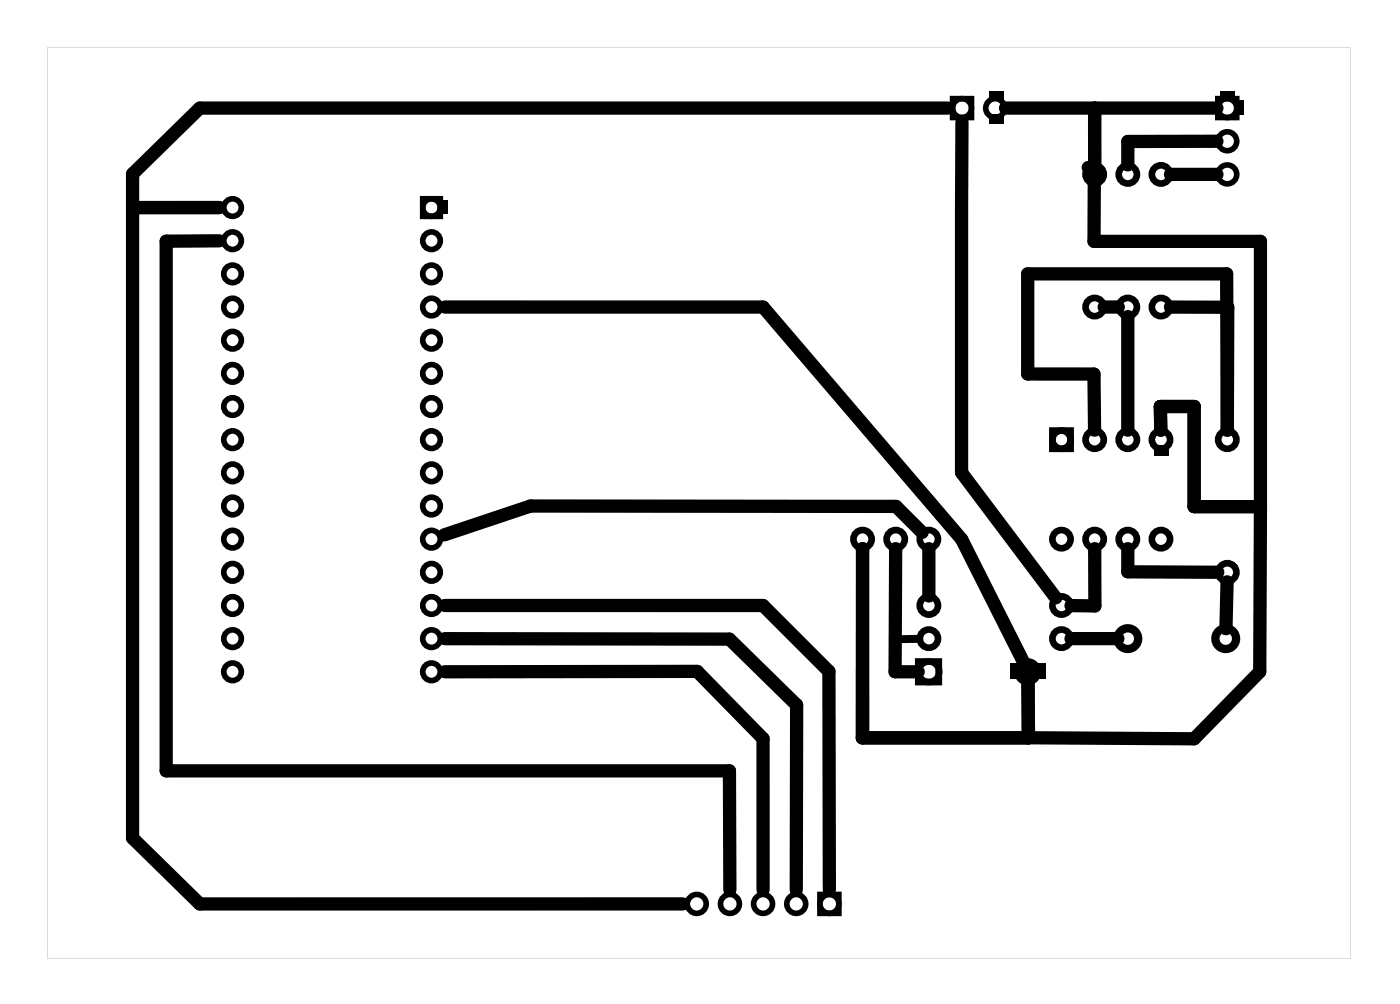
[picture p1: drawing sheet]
<svg xmlns="http://www.w3.org/2000/svg" width="107mm" height="77mm" viewBox="0 0 107 77" stroke-linecap="round" stroke-linejoin="round" font-family="sans-serif">
<g fill="#000">
<path d="M33.6 15.3h.7v1.1h-.7zM75.8 7h1.1v.8h-1.1zM75.8 8.7h1.1v.8h-1.1zM93.5 7h1.1v.8h-1.1zM94.5 7.7h.8v1.1h-.8zM88.4 34.1h1.1v.8h-1.1zM77.4 50.8h.9v1.2h-.9zM79.3 50.8h.8v1.2h-.8z"/>
<path d="M3.6 3.6v69.8h99.8v-69.8zM3.6 3.6h99.8v69.8h-99.8z"/>
</g>
<g fill="none" stroke="#000" stroke-width=".63" stroke-linecap="butt">
<circle cx="86.4" cy="48.9" r=".79"/>
<circle cx="93.9" cy="48.9" r=".79"/>
</g>
<g fill="none" stroke="#000" stroke-width=".51">
<path d="M80.6 33h1.4v1.4h-1.4zM70.3 50.7h1.6v1.5h-1.6z"/>
<circle cx="83.9" cy="13.4" r=".7"/>
<circle cx="86.4" cy="13.4" r=".7"/>
<circle cx="88.9" cy="13.4" r=".7"/>
<circle cx="81.3" cy="33.7" r=".7"/>
<circle cx="83.9" cy="23.5" r=".7"/>
<circle cx="83.9" cy="33.7" r=".7"/>
<circle cx="86.4" cy="23.5" r=".7"/>
<circle cx="86.4" cy="33.7" r=".7"/>
<circle cx="88.9" cy="23.5" r=".7"/>
<circle cx="88.9" cy="33.7" r=".7"/>
<circle cx="94" cy="33.7" r=".7"/>
<circle cx="66.1" cy="41.3" r=".7"/>
<circle cx="68.6" cy="41.3" r=".7"/>
<circle cx="71.2" cy="51.5" r=".79"/>
<circle cx="71.2" cy="48.9" r=".7"/>
<circle cx="71.2" cy="46.4" r=".7"/>
<circle cx="71.2" cy="41.3" r=".7"/>
<circle cx="78.7" cy="51.5" r=".79"/>
<circle cx="81.3" cy="48.9" r=".7"/>
<circle cx="81.3" cy="46.4" r=".7"/>
<circle cx="81.3" cy="41.3" r=".7"/>
<circle cx="83.9" cy="41.3" r=".7"/>
<circle cx="86.4" cy="41.3" r=".7"/>
<circle cx="88.9" cy="41.3" r=".7"/>
<circle cx="94" cy="43.8" r=".7"/>
</g>
<g fill="none" stroke="#000" stroke-width=".43">
<path d="M32.4 15.2h1.3v1.4h-1.3zM73 7.6h1.4v1.4h-1.4zM93.3 7.6h1.4v1.4h-1.4zM62.8 68.5h1.5v1.5h-1.5z"/>
<circle cx="17.8" cy="18.4" r=".67"/>
<circle cx="17.8" cy="15.9" r=".67"/>
<circle cx="33.1" cy="18.4" r=".67"/>
<circle cx="33.1" cy="15.9" r=".67"/>
<circle cx="73.7" cy="8.3" r=".72"/>
<circle cx="76.2" cy="8.3" r=".72"/>
<circle cx="94" cy="10.8" r=".72"/>
<circle cx="94" cy="8.3" r=".72"/>
<circle cx="94" cy="13.4" r=".72"/>
<circle cx="17.8" cy="21" r=".67"/>
<circle cx="17.8" cy="31.1" r=".67"/>
<circle cx="17.8" cy="26.1" r=".67"/>
<circle cx="17.8" cy="23.5" r=".67"/>
<circle cx="17.8" cy="28.6" r=".67"/>
<circle cx="17.8" cy="33.7" r=".67"/>
<circle cx="17.8" cy="36.2" r=".67"/>
<circle cx="17.8" cy="38.8" r=".67"/>
<circle cx="33.1" cy="21" r=".67"/>
<circle cx="33.1" cy="31.1" r=".67"/>
<circle cx="33.1" cy="23.5" r=".67"/>
<circle cx="33.1" cy="26.1" r=".67"/>
<circle cx="33.1" cy="28.6" r=".67"/>
<circle cx="33.1" cy="33.7" r=".67"/>
<circle cx="33.1" cy="38.8" r=".67"/>
<circle cx="33.1" cy="36.2" r=".67"/>
<circle cx="17.8" cy="51.5" r=".67"/>
<circle cx="17.8" cy="46.4" r=".67"/>
<circle cx="17.8" cy="41.3" r=".67"/>
<circle cx="17.8" cy="48.9" r=".67"/>
<circle cx="17.8" cy="43.8" r=".67"/>
<circle cx="33.1" cy="43.8" r=".67"/>
<circle cx="33.1" cy="51.5" r=".67"/>
<circle cx="33.1" cy="46.4" r=".67"/>
<circle cx="33.1" cy="41.3" r=".67"/>
<circle cx="33.1" cy="48.9" r=".67"/>
<circle cx="53.4" cy="69.2" r=".72"/>
<circle cx="55.9" cy="69.2" r=".72"/>
<circle cx="58.5" cy="69.2" r=".72"/>
<circle cx="61" cy="69.2" r=".72"/>
<circle cx="63.5" cy="69.2" r=".72"/>
</g>
<g fill="none" stroke="#000" stroke-width="1">
<path d="M16.8 18.4l-4.1 .1v40.5h43.2v9.2M16.8 15.9h-6.6M72.6 8.3h-57.3l-5.1 5v50.9l5.1 5h37M73.7 9.4v26.8l7.2 9.6M83.4 12.8l.4 .5v5.2h12.8v20.3M83.9 8.3v4.3M89.7 13.4h3.5M93.2 8.3h-16.2M93.2 10.8h-6.8v1.8M34.1 23.5h24.4l15.2 17.8 5.1 10.1v5.1M84.6 23.5h1.1M86.4 24.2v8.8"/>
<path d="M88.9 33v-1.9h2.6v7.7h5.1M89.7 23.5h4.4l-.1 9.5v-12h-15.3v7.6l5.1 .1v4.3M96.6 38.8l-.1 12.7-5 5.1-12.7-.1M34.1 46.4h24.4l5 5v16.8M34.1 48.9l21.8 .1 5.1 5v14.2M34.1 51.5l19.3-.1 5.1 5.2v11.6M66.1 56.5v-14.5v14.5h12.7M68.6 42v9.5h1.7M70.6 40.8l-2-2h-28l-6.6 2.2M71.2 42v3.7M78.7 52.3l.1 4.2M82 48.9h3.6"/>
<path d="M83.9 42v4.4h-1.9M86.4 42v1.8h6.9M94 44.6l-.1 3.6"/>
</g>
<path d="M68.6 42v9.5v-2.5l1.8-.1" fill="none" stroke="#000" stroke-width=".61"/>
</svg>
